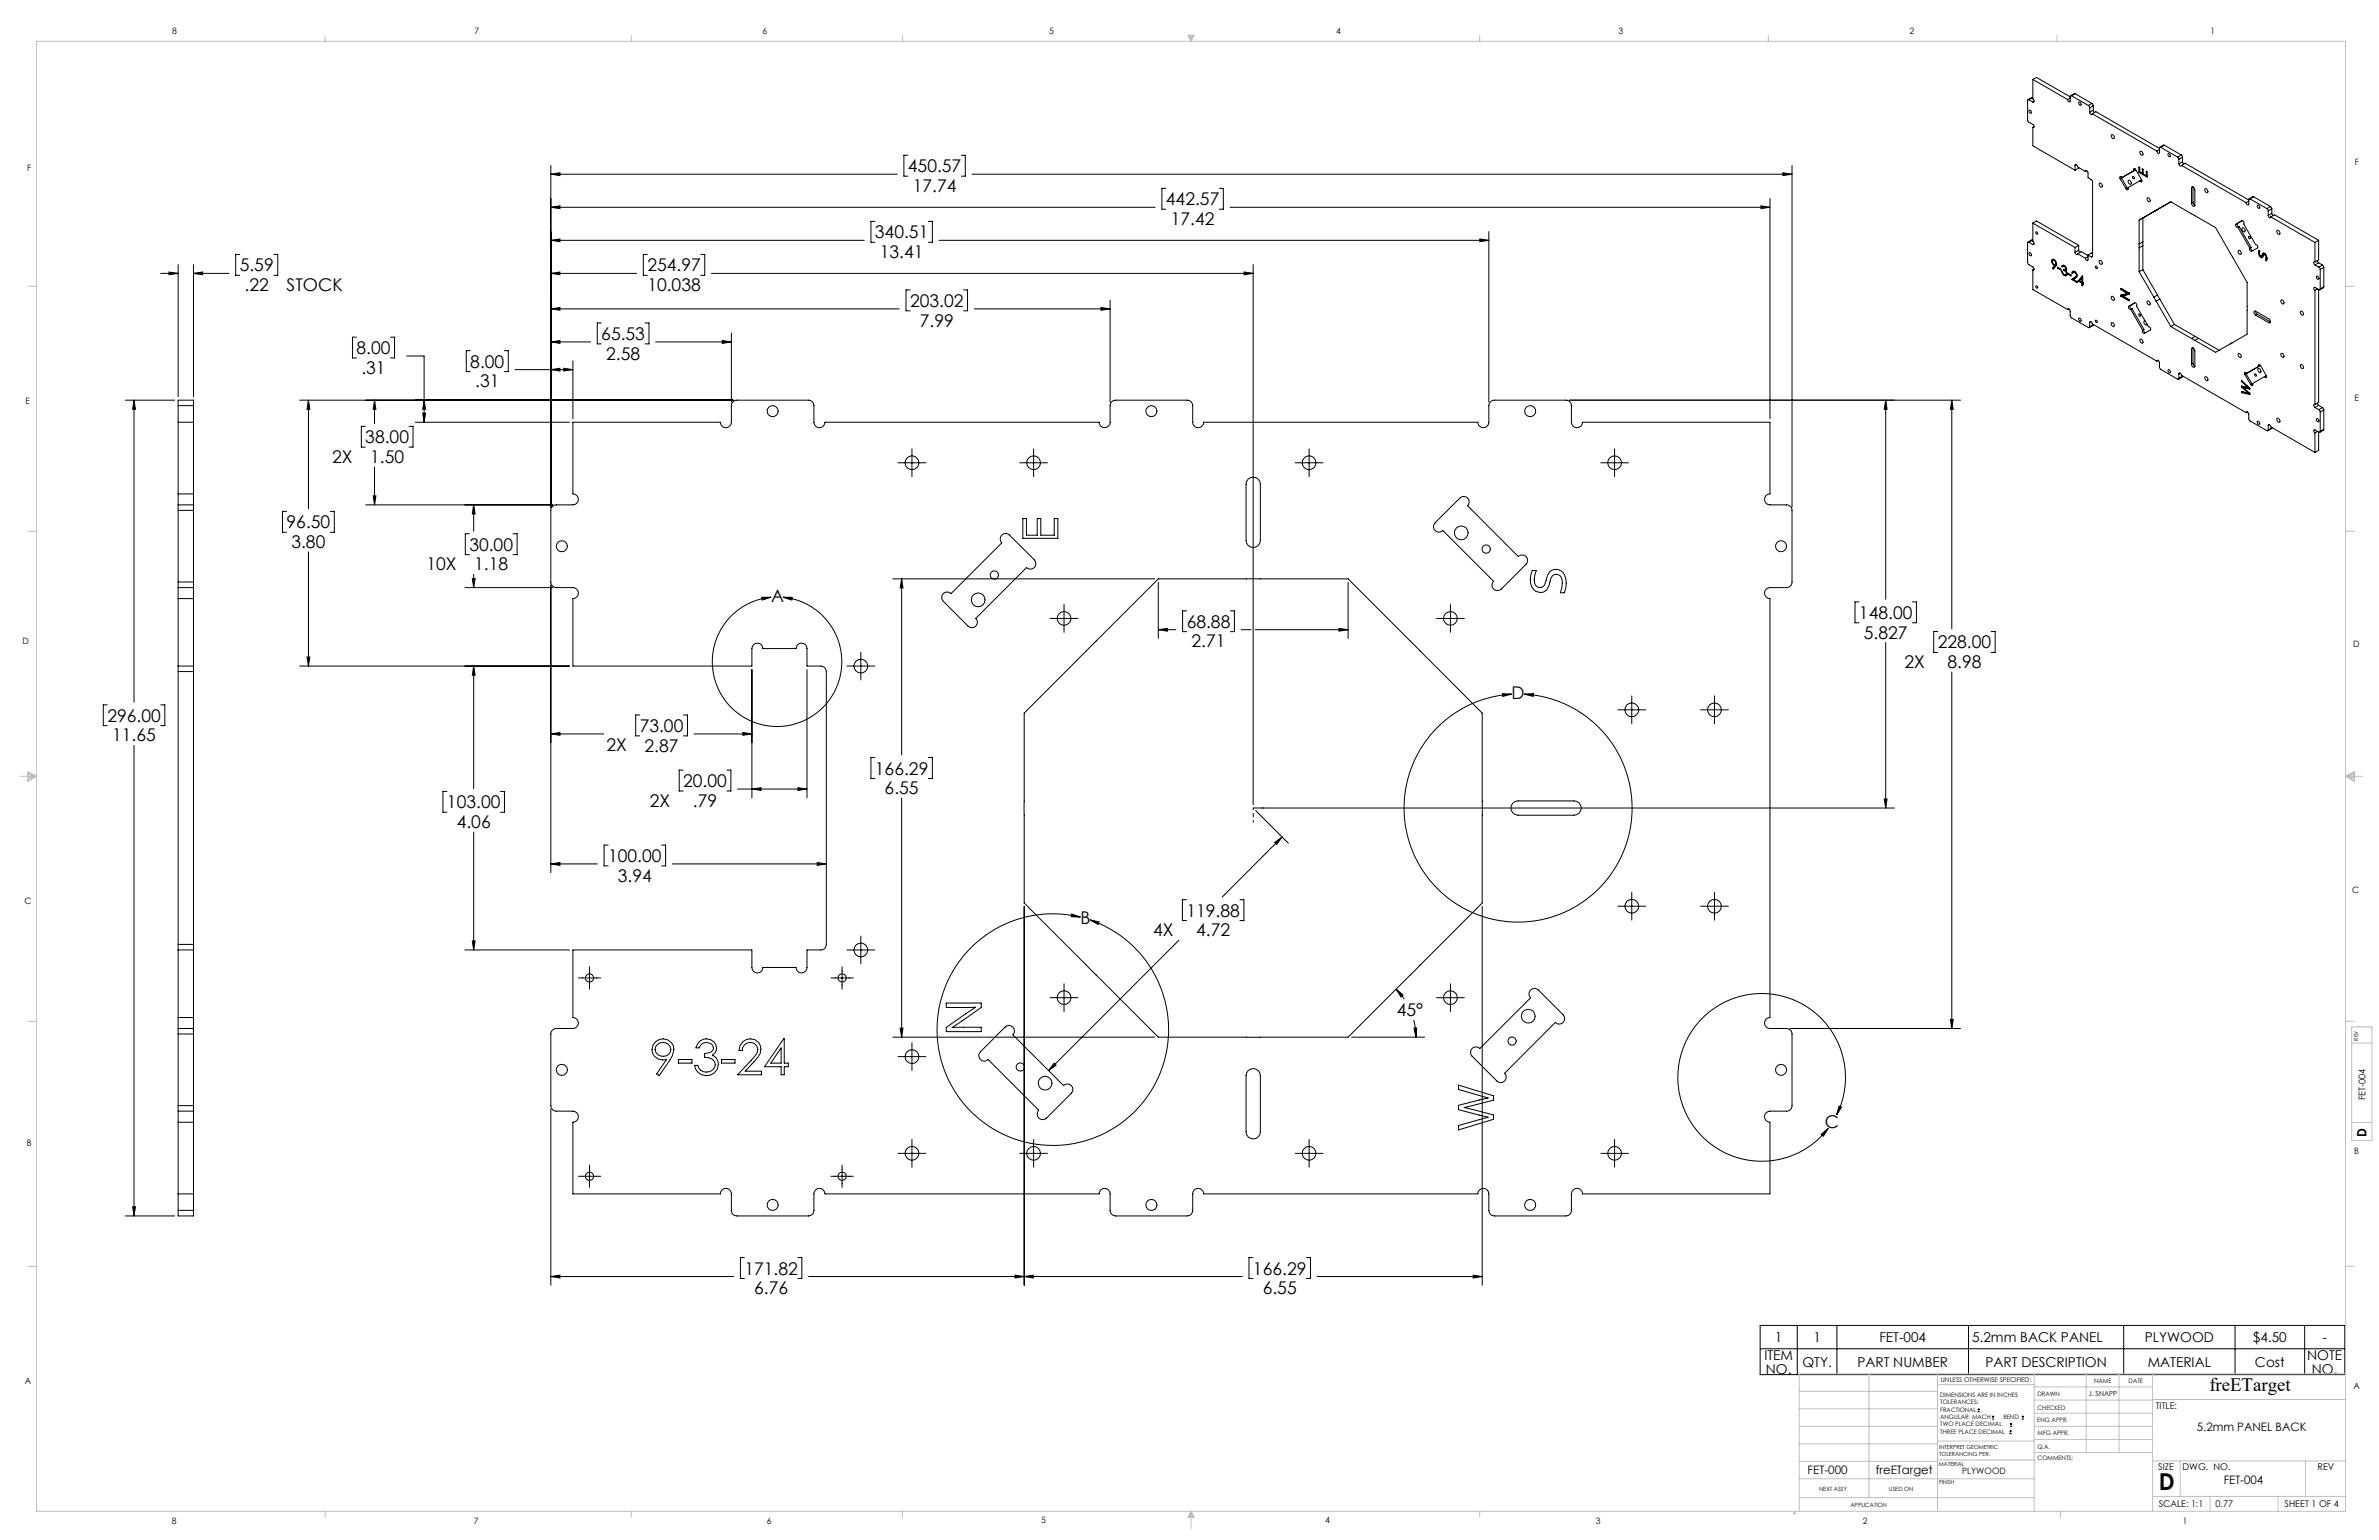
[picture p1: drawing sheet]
<svg xmlns="http://www.w3.org/2000/svg" width="864mm" height="559mm" viewBox="0 0 864 559" stroke-linecap="round" stroke-linejoin="round" font-family="sans-serif">
<defs><g id="words">
<text font-size="8.5" x="783.7" y="540.7">D</text>
<text font-size="6.9" x="802" y="504.9">freETarget</text>
<g font-size="6.4">
<text x="329.6" y="62.5">450.57</text>
<text x="331.3" y="69.6">17.74</text>
<text x="423.2" y="74.5">442.57</text>
<text x="425" y="81.6">17.42</text>
<text x="317.6" y="86.5">340.51</text>
<text x="319.4" y="93.6">13.41</text>
<text x="87" y="98.5">5.59</text>
<text x="235" y="98.5">254.97</text>
<text x="88.8" y="105.6">.22</text>
<text x="104.1" y="105.6">STOCK</text>
<text x="235" y="105.6">10.038</text>
<text x="330.4" y="111.4">203.02</text>
<text x="333.9" y="118.5">7.99</text>
<text x="218.3" y="123.4">65.53</text>
<text x="129.4" y="128.5">8.00</text>
<text x="220" y="130.5">2.58</text>
<text x="131.2" y="135.6">.31</text>
<text x="170.7" y="133.4">8.00</text>
<text x="172.5" y="140.6">.31</text>
<text x="132.6" y="160.8">38.00</text>
<text x="120.5" y="167.9">2X</text>
<text x="134.4" y="168">1.50</text>
<text x="104" y="191.7">96.50</text>
<text x="105.8" y="198.9">3.80</text>
<text x="170.4" y="199.9">30.00</text>
<text x="154.8" y="206.9">10X</text>
<text x="172.1" y="207">1.18</text>
<text x="279.9" y="218.4">A</text>
<text x="430.8" y="227.8">68.88</text>
<text x="674.8" y="224.6">148.00</text>
<text x="676.6" y="231.7">5.827</text>
<text x="432.5" y="234.9">2.71</text>
<text x="703.4" y="235.3">228.00</text>
<text x="691.3" y="242.4">2X</text>
<text x="706.9" y="242.5">8.98</text>
<text x="548.7" y="253.6">D</text>
<text x="39" y="261.9">296.00</text>
<text x="40.7" y="269">11.65</text>
<text x="232.2" y="265.6">73.00</text>
<text x="220.1" y="272.7">2X</text>
<text x="234" y="272.7">2.87</text>
<text x="317.6" y="281">166.29</text>
<text x="248" y="285.6">20.00</text>
<text x="162.3" y="293.3">103.00</text>
<text x="235.9" y="292.7">2X</text>
<text x="251.5" y="292.7">.79</text>
<text x="321.1" y="288.2">6.55</text>
<text x="165.8" y="300.5">4.06</text>
<text x="220.8" y="312.8">100.00</text>
<text x="224.3" y="319.9">3.94</text>
<text x="392.2" y="335.2">B</text>
<text x="430.7" y="332.6">119.88</text>
<text x="418.6" y="339.7">4X</text>
<text x="434.2" y="339.8">4.72</text>
<text x="507.1" y="368.7">45°</text>
<text x="662.4" y="409.3">C</text>
<text x="270.2" y="462.5">171.82</text>
<text x="454.8" y="462.5">166.29</text>
<text x="273.8" y="469.6">6.76</text>
<text x="458.4" y="469.6">6.55</text>
</g>
<g font-size="4.9">
<text x="644.3" y="487">1</text>
<text x="658.3" y="487">1</text>
<text x="682.2" y="487">FET-004</text>
<text x="715.9" y="487">5.2mm BACK PANEL</text>
<text x="778.6" y="487">PLYWOOD</text>
<text x="817.8" y="487">$4.50</text>
<text x="843.1" y="487">-</text>
<text x="640.5" y="493.5">ITEM</text>
<text x="654.3" y="495.9">QTY.</text>
<text x="674.2" y="495.9">PART NUMBER</text>
<text x="720.7" y="495.9">PART DESCRIPTION</text>
<text x="779.6" y="495.9">MATERIAL</text>
<text x="818.6" y="495.9">Cost</text>
<text x="837.6" y="493.5">NOTE</text>
<text x="641" y="498.4">NO.</text>
<text x="839.2" y="498.4">NO.</text>
</g>
<text font-size="4.7" x="859" y="412.4" transform="rotate(-90 859 412.4)">D</text>
<g font-size="4.2">
<text x="797.5" y="519.3">5.2mm PANEL BACK</text>
<text x="656.1" y="534.9">FET-000</text>
<text x="681" y="534.9">freETarget</text>
<text x="807.2" y="538.6">FET-004</text>
</g>
<g font-size="3.4">
<text x="858.7" y="399.2" transform="rotate(-90 858.7 399.2)">FET-004</text>
<text x="782.6" y="511.2">TITLE:</text>
<text x="783.5" y="533.3">SIZE</text>
<text x="792.3" y="533.3">DWG. NO.</text>
<text x="841.3" y="533.4">REV</text>
<text x="783.6" y="546.8">SCALE: 1:1</text>
<text x="804.3" y="546.8">0.77</text>
<text x="829.3" y="546.8">SHEET 1 OF 4</text>
</g>
<g font-size="3.2">
<text x="62.5" y="12.4">8</text>
<text x="172.3" y="12.3">7</text>
<text x="276.8" y="12.4">6</text>
<text x="380.9" y="12.4">5</text>
<text x="485" y="12.3">4</text>
<text x="587.5" y="12.4">3</text>
<text x="693.2" y="12.4">2</text>
<text x="802.4" y="12.4">1</text>
<text x="854.9" y="59.8">F</text>
<text x="9.9" y="62">F</text>
<text x="9.3" y="146.5">E</text>
<text x="854.7" y="145.5">E</text>
<text x="8.2" y="233.6">D</text>
<text x="854.3" y="234.9">D</text>
<text x="8.9" y="328.1">C</text>
<text x="853.9" y="324.1">C</text>
<text x="9.7" y="415.8">B</text>
<text x="854.6" y="418.6">B</text>
<text x="9" y="502">A</text>
<text x="854.3" y="503.9">A</text>
<text x="712.3" y="534.9">PLYWOOD</text>
<text x="62.3" y="552.9">8</text>
<text x="172" y="552.9">7</text>
<text x="278.3" y="552.9">6</text>
<text x="377.9" y="552.8">5</text>
<text x="481" y="552.8">4</text>
<text x="579.3" y="552.8">3</text>
<text x="676.2" y="552.9">2</text>
<text x="792.4" y="552.8">1</text>
</g>
<text font-size="2.5" x="758.2" y="506.5">J. SNAPP</text>
<text font-size="2.4" x="704.5" y="501.3">UNLESS OTHERWISE SPECIFIED:</text>
<g font-size="2.2">
<text x="760.2" y="501.8">NAME</text>
<text x="772.7" y="501.8">DATE</text>
<text x="704.3" y="506.9">DIMENSIONS ARE IN INCHES</text>
<text x="704.3" y="509.6">TOLERANCES:</text>
<text x="739.6" y="506.6">DRAWN</text>
<text x="704.3" y="512.2">FRACTIONAL</text>
<text x="704.3" y="514.9">ANGULAR: MACH</text>
<text x="727.2" y="514.9">BEND</text>
<text x="739.6" y="511.5">CHECKED</text>
<text x="704.3" y="517.5">TWO PLACE DECIMAL</text>
<text x="704.3" y="520.2">THREE PLACE DECIMAL</text>
<text x="739.6" y="516.1">ENG APPR.</text>
<text x="739.7" y="520.9">MFG APPR.</text>
<text x="739.6" y="525.6">Q.A.</text>
<text x="739.7" y="529.8">COMMENTS:</text>
</g>
<g font-size="2.1">
<text x="660.3" y="540.9">NEXT ASSY</text>
<text x="685.6" y="540.9">USED ON</text>
<text x="671.7" y="546.7">APPLICATION</text>
</g>
<g font-size="2">
<text x="856" y="377.7" transform="rotate(-90 856 377.7)">REV</text>
<text x="704" y="525.8">INTERPRET GEOMETRIC</text>
<text x="703.9" y="531.8">MATERIAL</text>
<text x="704" y="528.3">TOLERANCING PER:</text>
<text x="703.9" y="538.7">FINISH</text>
</g>
</g></defs>
<g fill="none" stroke="#000" stroke-width=".36">
<path d="M736.5 36.2l-.3-.1-.2 .3v7.1l.4 .8 1.7 1 .3 .9h-.5M736.5 36.2l1.4 .8M737.8 35.4l-1.6 .8M737.8 35.4l-1.3 .8M737.8 35.4l.1 .1M737.9 28.8v7.1l.5 .8-.1 .3h-.4M737.9 28.8l12.7 7.3M737.9 28.8l1.3-.7 12.3 7M738.4 36.7l-.5 .3M751.5 35.6l-.9 .5M752 34.7l-.5 .2-.2 2.1-.4-.2-.3-.7M752 34.7l6.1 3.6"/>
<path d="M753.3 34l-1.7 .7M753.3 34l6.1 3.5M753.3 34l-1.3 .7M754.6 37.1a.63 .63 0 0 1 .8 .3 .63 .63 0 0 1-.2 .8l-.5-.4zM758.1 38.3l.5 .8M758.6 39.1v1.6M759.4 37.5l.5 .8M759.4 37.5l-1.3 .8M759.9 40l.4 .8M759.9 38.3l-1.3 .8M759.9 40l-1.3 .7M759.9 38.3v1.7"/>
<path d="M329.6 56.3h-1.5v7.6h1.5M349 56.3h1.4v7.6h-1.4M736.6 40.1a.61 .61 0 0 1 .7 .2 .61 .61 0 0 1-.1 .8l-.5-.4zM737.9 46.2v6.7l15.4 8.9M738.4 46l-.5 .2M753.7 59.8l-.4 .2M758.6 40.7l.4 .9h.4l.1-.3M759.5 41.3l23.5 13.5M759.5 41.3l1.3-.8 23.1 13.4M766.4 49a.79 .79 0 0 1 1 .3 .79 .79 0 0 1-.2 1l-.6-.5zM776.8 55a.78 .78 0 0 1 1 .4 .78 .78 0 0 1-.2 1l-.6-.6zM783.9 54.3l-.9 .5"/>
<path d="M784.4 53.5l-.5 .1v1.8a.55 .55 0 0 1-.7 .2 .55 .55 0 0 1-.2-.8M784.4 53.5l6.1 3.5M785.7 52.7l-1.7 .7M785.7 52.7l6.1 3.5M785.7 52.7l-1.3 .8M787 55.8a.64 .64 0 0 1 .8 .3 .64 .64 0 0 1-.2 .8l-.5-.4zM790.5 57l.5 .8M791 59.4a.55 .55 0 0 0 .2 .8 .55 .55 0 0 0 .7-.2M791 57.8v1.6M791.8 56.2l.5 .8M791.8 56.2l-1.3 .8M792.3 58.7l.5 .8"/>
<path d="M792.3 57l-1.3 .8M792.3 58.7l-1.3 .7M792.3 57v1.7M200 63.2l3.3-.5v1zM200 75.2l3.3-.5v1zM200 60v123.9M200 63.2h125.7M200 75.2h219.3M352.8 63.2h297.7M423.2 68.3h-1.4v7.6h1.4M442.6 68.3h1.5v7.6h-1.5M446.5 75.2h196"/>
<path d="M639.2 74.7l3.3 .5-3.3 .5zM642.5 72v79.9M647.2 62.7l3.3 .5-3.3 .5zM650.5 60v123.9M753.3 60l.1-.3 .3 .1 .5 .8 2.8 1.6M753.3 60v1.8M754.6 60.8l-1.3 1M757 62.2l.3-.3 .4 .2 .3 .7v1.7l1.2 .7 .4 .8v26.9M757.5 61.9l-.5 .3M762.1 66.4a.87 .87 0 0 1 .9 .5 .87 .87 0 0 1-.2 1l-.7-.5zM769.6 64.8l2.1 3.7M770 64.1l.1 .5"/>
<path d="M770.1 64.6l2.1 3.6M770.1 64.6l-.5 .2M770.3 64.5l-.7-.4v.7M770.8 64.2l-.5 .3M772.2 68.2l.3 .4M772.2 68.2l-.5 .3M772.7 65.4a.87 .87 0 0 1 .8 .5 .87 .87 0 0 1-.2 1l-.6-.5zM774.2 64a.52 .52 0 0 1 .5 .3 .52 .52 0 0 1-.1 .6l-.4-.3zM775 61.2l.1 .5M775.1 61.7l-.5 .2-.1-.6h.7l2.4 4.4-.3 .3-.6-.4M775.1 61.7l-4.8 2.8M776.4 62.5l3 1.8v-2l-.3-.2v1.7"/>
<path d="M776.4 62.5v-1.9l.3 .1v1.7l1 .5M776.5 79.9v8.6M776.5 79.9l1.4-.8v8.7M776.7 65.6l-4.3 2.5v.8l-.7-.4M776.7 65.6l.5-.3 .4 .4M776.7 62.4l-.3 .1M777.7 62.9v-1.6l.3 .2v1.6l1.1 .7M777.8 62.9l.2 .1M778 62.8l-.3 .1M779.2 63.7l.2 .2M779.4 63.6l-.3 .2M779.5 71.8a.87 .87 0 0 1 .9 .5 .87 .87 0 0 1-.2 .9l-.7-.5z"/>
<path d="M788 73.2l16.3 9.4 11.4 19.9v18.7l-5.3 3.1M788 73.2l-6.1 3.6 1.3-.8M788 73.2l-11.5 6.7M791.9 60l23.5 13.6M791.9 60l1.3-.8 23.1 13.4M795.5 73.8l.6 1 .5 .1 .1-.4M795.5 68.2l.4-.4 .8 .8v5.9M795.5 68.2v5.6M795.5 68.2l.6-.4v5.6M796.1 73.4l.6 1.1M796.1 73.4l-.6 .4M800.4 68.6a.79 .79 0 0 1 .9 .4 .79 .79 0 0 1-.1 1l-.7-.5z"/>
<path d="M816.3 73l-.9 .6M816.8 72.2l-.5 .2-.1 2-.5-.2-.3-.6M816.8 72.2l6.1 3.5M818.1 71.4l-1.7 .7M818.1 71.4l-1.3 .8M818.1 71.4l6.1 3.6M819.5 74.4a.59 .59 0 0 1 .8 .4 .59 .59 0 0 1-.4 .8l-.5-.6zM822.9 75.7l.5 .8M823.4 78.2l.4 .8h.4l.1-.3M823.4 76.5v1.7M824.2 75l.5 .8M824.2 75l-1.3 .7"/>
<path d="M824.3 78.7l16.1 9.3M824.3 78.7l1.3-.8 16.1 9.3M824.7 77.4l.5 .8M824.7 75.8l-1.3 .7M824.7 77.4l-1.3 .8M824.7 75.8v1.6M58.3 99.2h6.4M61.3 98.7l3.4 .5-3.4 .5zM64.7 96v47.9M70.2 99.2l3.4-.5v1zM70.2 99.2h12.9M70.2 96v47.9"/>
<path d="M87 92.3h-1.5v7.6h1.5M99.4 92.3h1.4v7.6h-1.4M200 99.2h31.1M200 99.2l3.3-.5v1zM200 87.2l3.3-.5v1zM200 87.2h113.7M235 92.3h-1.5v7.6h1.5M254.4 92.3h1.4v7.6h-1.4M258.3 99.2h196.6M317.6 80.3h-1.4v7.6h1.4M337 80.3h1.5v7.6h-1.5M340.9 87.2h199.6"/>
<path d="M451.6 98.7l3.3 .5-3.3 .5zM454.9 96v195.9M537.2 86.7l3.3 .5-3.3 .5zM540.5 84v61.9M736.5 87.9l-.3-.1-.2 .4v7l.4 .8 1.7 1 .3 .9-.5 .1M736.5 87.9l1.4 .8M736.6 91.8a.61 .61 0 0 1 .7 .3 .61 .61 0 0 1-.1 .8l-.5-.4zM737.8 87.1l-1.6 .8M737.8 87.1l-1.3 .8M737.8 87.1l.1 .1M737.9 81v6.6l.5 .8-.1 .4-.4-.1M737.9 81l1.3-.8 15.4 8.8"/>
<path d="M737.9 98v7.1l12.7 7.2M737.9 81l15.4 8.8M738.4 97.7l-.5 .3M738.4 88.4l-.5 .3M739.1 84.1a.44 .44 0 0 1 .6 .3 .44 .44 0 0 1-.3 .5l-.4-.4zM744.7 94.7l.1-.4a1.41 1.41 0 0 1 1.6 .6 1.41 1.41 0 0 1-.2 1.7l-.9 1-.2-.3M744.7 94.7l.2 .8 .7 .8M745.2 94.1l-.1 .4M745.5 97.1l.1 .2M745.5 97.1l-.4 .2M745.6 96.3l.3 .1M745.6 94.5l.7 1.1"/>
<path d="M745.6 94.5l-.2-.1a.84 .84 0 0 0-.2 1.1 .84 .84 0 0 0 1.1 .3v-.2M745.7 94.2l-1 .5M745.9 94.4l-.3 .1M745.9 96.4l-.8 .9M746.3 96.2l-.7 .1M746.3 96.2l-.8 .9M746.3 96.2l-.4 .2M746.5 95.8l-.3 .2M746.5 95.5l-.2 .1M747 97l1.1 .6v.4l-1.1-.7zM747.3 97.2l-.3 .1M748.5 96.7l.1-.3a1.21 1.21 0 0 1 1.3 .5 1.21 1.21 0 0 1 0 1.3"/>
<path d="M748.5 96.7h.9M748.8 96.5l.2 .1M748.8 96.5l-.3 .2M748.9 96.2l-.1 .3M749.2 98.1l.6 .5 .3 .7M749.2 98.1l.3-.2 .5 .3M749.4 96.7l.6 .9M749.4 96.4l-.5 .2M749.6 96.6l-.2 .1M749.9 98.2l.3 .5a.85 .85 0 0 1-.5 1.4l-.4-.1M750 97.6l-.3 .3-.5-.2v.4M750.1 99.3l-.2 .4-.5-.1-1.1-1.2 .3 .8 .7 .8"/>
<path d="M750.1 98.1l-.2 .1M750.2 97.4l-.2 .2M750.2 97.6l-.4 .2M750.3 99.9l-1 .1M750.4 99.2l-.3 .1M750.4 99.4l-.5 .3M750.6 99.1l1.2 .7v.4l-1.2-.7zM751 99.3l-.4 .2M752.2 99.1l.3-.7 .6 .1 .7 .8 .2 .7M752.7 98.4l-.5 .7M753.1 98.8l.7 1.1M753.1 98.8h-.5l-.2 .4-.2-.1"/>
<path d="M753.2 98.5l-.6 .3M753.3 91.5l.4 .9h.4l.1-.3M753.3 89.8v1.7M753.4 98.7l-.3 .1M753.8 99.9l-.6 .7M754 99.8l-.2 .1M754.2 92.1l2.8 1.6M754.2 92.1l1.3-.8 2.5 1.4M754.6 90.8l.5 .8M754.6 89v1.8M754.6 90.8l-1.3 .7M754.6 89l-1.3 .8"/>
<path d="M758 92.5l-.1 1.9h-.6l-.3-.7M758 92.5l1.1 .7M758 93.2l-1 .5M759.6 92.9l-.1 .3h-.4M759.6 92l-.3-.2-1.3 .7M759.6 92.9l-.5 .3M760.7 96.6a.44 .44 0 0 1 .6 .3 .44 .44 0 0 1-.3 .5zM762.1 94.5a.86 .86 0 0 1 .9 .5 .86 .86 0 0 1-.2 1l-.7-.6zM776.5 88.5v1.4M776.5 89.9v8.7M776.5 98.6l5.4 9.2M777.9 87.8v1.3"/>
<path d="M777.9 87.8l-1.4 .7M777.9 89.1v8.8M777.9 89.1l-1.4 .8M777.9 97.9l-1.4 .7M777.9 97.9l5.3 9.2M811.7 81.4a.78 .78 0 0 0 .7 1.1M812.2 81.1a.78 .78 0 0 0 .6 1.1M812.2 81.1l-.5 .3M812.4 82.5l4.3 7.5M812.6 90.8a.87 .87 0 0 1 .8 .5 .87 .87 0 0 1-.1 1l-.7-.5zM812.8 82.2l4.4 7.5M812.8 82.2l-.4 .3"/>
<path d="M813.8 80.2a.74 .74 0 0 1 .7 1.1l4.3 7.5a.78 .78 0 0 1 .7 1.2l-2.1 1.2a.74 .74 0 0 1-.7-1.2M813.8 80.2l-2.1 1.2M813.8 80.1l-1.6 1M814 82.7a.85 .85 0 0 1 .9 .5 .85 .85 0 0 1-.3 .9l-.6-.5zM816.3 85.8a.44 .44 0 0 1 .5 .3 .44 .44 0 0 1-.3 .5l-.3-.4zM817.2 89.7a.78 .78 0 0 0 .6 1.2M817.2 89.7l-.5 .3M819.9 91.7l.1 .9 .7 .9M820.3 91l-.1 .5-.3 .2M820.3 91.1a1.11 1.11 0 0 0-.2 1.1 1.11 1.11 0 0 0 1 .7l.1-.4M820.3 91.1l-.3-.2-.1 .8M820.8 93l.3 .2"/>
<path d="M821.1 93.2l.3 .1M821.1 93.2l-.4 .3M821.2 92.5l.3-.6a1.84 1.84 0 0 1 1.2 2.8l-.3-.2M821.6 92.3l-.6 .7M821.6 92.3l-.4 .2M821.8 91.8l-.2 .5M821.8 92.4l.6-.2-.4 .2M822 92.4l-.3 .1-.4 1h-.6M822 92.4l.4 .4 .2 .8M822.6 93.6l-.2 .9M822.8 94.3h.1M822.8 94.3l-.4 .2"/>
<path d="M822.9 93.9l-.1 .4M823 93.4l-.4 .2M826.5 83.7a.79 .79 0 0 1 1 .4 .79 .79 0 0 1-.2 1l-.6-.6zM840.4 95h-.4l-.1 .3 .5 .8M840.4 88v7M840.4 96.1l1.4 .8M841.2 94.5l.5 .9M841.7 87.2l-1.3 .8M841.7 87.2v7.1l-1.3 .7M841.7 95.4l-1.3 .7M841.7 95.4l1.4 .8M841.8 96.9l.5 .9"/>
<path d="M842.3 97.8v7M843.1 96.2l.5 .8M843.1 96.2l-1.3 .7M843.6 97l-1.3 .8M843.6 97v7.1M200 112.1l3.3-.5v1zM200 112.1h126.5M218.3 117.2h-1.5v7.6h1.5M234.1 117.2h1.5v7.6h-1.5M330.4 105.2h-1.5v7.6h1.5M349.8 105.2h1.4v7.6h-1.4M353.7 112.1h49.3"/>
<path d="M399.7 111.6l3.3 .5-3.3 .5zM403 108.9v37M739.1 103.7a.44 .44 0 0 1 .6 .3 .44 .44 0 0 1-.3 .5l-.4-.4zM750.6 112.3l.3-.3 .4 .4 .2 2.3 .4 .6 6.2 3.6h.3l.2-.3M751 112l-.4 .3M752.1 101.4l2 1.2v-.4l-1.4-.8M752.4 101.2l.3 .2M752.4 101.2l-.3 .2M753.2 100.6l-1.1 .8M753.6 100.5l-1.2 .7M753.6 100.5l-.4 .1M754 100a1.69 1.69 0 0 1-1.3 1.4"/>
<path d="M754 100l-.4 .5M754.3 102l1.5 .8M754.3 102l1.7-1.8v2.4M754.6 115.5a.64 .64 0 0 1 .8 .3 .64 .64 0 0 1-.2 .8l-.5-.4zM754.7 101.7l.2 .2M754.7 101.7l-.4 .3M754.9 101.9l.9 .5M755.8 100.9v1.5M755.8 102.8v.8M755.8 100.9l-.9 1M755.8 102.4l.2 .1M756 102.9v.8l-.2-.1"/>
<path d="M756 102.6l.4 .2M756 100.3l-1.3 1.4M756 100.8l-.2 .1M756 102.3l-.2 .1M756 103.4l-.2 .2M756.1 102.6l-.3 .2M756.1 102.6v.3M756.3 102.8l-.3 .1M756.4 102.8v.3l-.4-.2M758.6 116.9l.1-.2h.3l.5 .8 23.5 13.6M758.6 116.9v1.7M759 116.7l-.4 .2"/>
<path d="M759.9 117.8l-1.5 1.1M759.9 117.7v.1M759.9 117.8l-1.3 .8M760.7 116.2a.44 .44 0 0 1 .6 .3 .44 .44 0 0 1-.3 .5zM766.4 117.2a.78 .78 0 0 1 1 .4 .78 .78 0 0 1-.2 1l-.6-.6zM766.4 107.7a.78 .78 0 0 1 1 .3 .78 .78 0 0 1-.2 1l-.6-.5zM769.9 105.1v-.5l3 1.8v.4l-1.7 .4M769.9 105.1l1.6 .9M770.3 107.3l.1 .1M770.3 104.9l1.5 .9M770.3 104.8v.1M770.3 107v.3"/>
<path d="M770.3 104.9l-.4 .2M770.3 107.3l-.4 .2M770.4 107.4l2.5 1.4v.4l-3-1.7M770.4 107.4h.1M770.6 107.5l2.3 1.3M771.2 107.2l-.8 .2M771.5 106l.9 .5M771.6 107l-1.2 .4M771.6 107l-.4 .2M771.8 105.8l.8 .4M771.8 105.8l-.3 .2M772.4 106.5h.1"/>
<path d="M772.4 106.5l-2.5 .6v.4M772.7 106.3h.1M772.7 106.3l-.3 .2M772.8 111.2l2.1-1.3a.78 .78 0 0 1 .7 1.2l4.3 7.5a.78 .78 0 0 1 .7 1.1l-2.1 1.3a.78 .78 0 0 1-.7-1.2M772.8 111.2a.76 .76 0 0 0 .7 1.1M772.8 111.2l.5-.3a.74 .74 0 0 0 .6 1.1M772.9 106.7l-1.3 .3M773.5 112.3l4.3 7.5M773.9 112l4.4 7.5M773.9 112l-.4 .3M776.4 113.9a.44 .44 0 0 1 .6 .3 .44 .44 0 0 1-.3 .6zM778.3 119.5a.78 .78 0 0 0 .6 1.2"/>
<path d="M778.3 119.5l-.5 .3M778.7 116.4a.71 .71 0 0 0-.3 1 .71 .71 0 0 0 1 .3M779.5 109.2a.86 .86 0 0 1 .9 .5 .86 .86 0 0 1-.2 1l-.7-.5zM781.9 107.8l.8 1.5M782.7 109.3l5.3 9.2M783.2 107.1l.8 1.4M783.2 107.1l-1.3 .7M784 108.5l-1.3 .8M784 108.5l5.3 9.2M788 118.5l7.5 4.3M789.3 117.7l7.6 4.4M789.3 117.7l-1.3 .8"/>
<path d="M818.8 112.9l.6 1.1M818.8 112.9l5 3 .4 .8-.2 .5-.4-.1M818.8 112.9h-.4l-.2 .4 .6 1M818.8 114.3l4.8 2.8M819.4 114l4.8 2.8M819.4 114l-.6 .3M824.2 116.8l-.6 .3M824.2 116.8h.1M828.1 108.8a.86 .86 0 0 1 .9 .5 .86 .86 0 0 1-.2 1l-.7-.5zM835.1 113.1a.78 .78 0 0 1 .9 .3 .78 .78 0 0 1-.2 1l-.6-.5zM840.4 105.4v41.4M841 100.2a.66 .66 0 0 1 .7 .4 .66 .66 0 0 1-.2 .8l-.6-.7z"/>
<path d="M841.3 104.8l-.9 .6M841.7 105.1v40.9l-1.3 .8M841.8 105.1l-1.4-.8a.55 .55 0 0 0-.6 .5 .55 .55 0 0 0 .6 .6M842.3 104.8l-.2 .4-.3-.1M843.6 104.1l-.1 .3-1.4 .8M843.6 104.1l-1.3 .7M129.4 122.3h-1.4v7.6h1.4M141.7 122.3h1.5v7.6h-1.5M147.6 129.2h6.4v24M170.7 127.2h-1.4v7.6h1.4M183.1 127.2h1.4v7.6h-1.4M186.9 134.1h21.1"/>
<path d="M200 134.1l3.3-.5v1zM200 124.1l3.3-.5v1zM200 124.1h14.4M204.6 133.6l3.4 .5-3.4 .5zM208 131v20.9M238 124.1h27.5M262.2 123.6l3.3 .5-3.3 .5zM265.5 120.9v25M776.8 123.2a.79 .79 0 0 1 1 .4 .79 .79 0 0 1-.2 1l-.6-.6zM783 131.1l.2-.4 .7 .6v2l.4 .7 6.3 3.6 .4-.3M783.4 130.8l-.4 .3M787.1 134.1a.59 .59 0 0 1 .7 .4 .59 .59 0 0 1-.4 .8l-.4-.6z"/>
<path d="M791 135.7l.1-.3h.4l.4 .8 23.5 13.6M791 135.7v1.6M791.5 135.4l-.5 .3M792.3 136.5l-.1 .3-1.4 .8M792.3 136.4v.1M792.3 136.5l-1.3 .8M795.5 122.8l1.2 .7M795.5 126.6l.4-.4 .8 .8-.1 6.3-.7-.3-.4-.8M795.5 126.6v5.6M796.1 131.8l.6 1.1M796.1 126.3v5.5M796.1 126.3l-.6 .3"/>
<path d="M796.1 131.8l-.6 .4M796.7 123.5l7.6 4.3 5.3-3M796.9 122.1l1.2 .7M796.9 122.1l-1.4 .7M798.1 122.8l-1.4 .7M798.1 122.8l7.5 4.3M800.4 136.8a.78 .78 0 0 1 .9 .4 .78 .78 0 0 1-.1 1l-.7-.5zM810.4 124.3l-.8 .5M812.6 128.3a.86 .86 0 0 1 .9 .5 .86 .86 0 0 1-.2 1l-.7-.5zM813.7 138.5v-.5l3 2.8v.5l-1.8-.5M813.7 138.5l1.8 1.6M814 138.3l-.3 .2"/>
<path d="M814.9 135.9l2.1 3.6M815.2 135.1l.1 .5M815.3 135.6l2.2 3.7M815.3 135.6l-.4 .3M815.6 135.5l-.7-.4v.8M815.7 139.9l-.2 .2M816 135.2l-.4 .3M817.5 139.3l.3 .3M817.5 139.3l-.5 .2M818.4 135.7a.42 .42 0 0 1 .6 .2 .42 .42 0 0 1-.2 .6zM819.7 133.7a.86 .86 0 0 1 .9 .5 .86 .86 0 0 1-.2 1l-.8-.8zM820.2 132.3l.1 .4"/>
<path d="M820.3 132.7l-.4 .3-.1-.7 .2-.1 .6 .4 2.1 3.7v.6l-.4 .1-.3-.3M820.3 132.7l-4.7 2.8M822 136.7l-4.3 2.5v.7l-.7-.4M822 136.7l.5-.3 .3 .3M828.1 128.2a.86 .86 0 0 1 .9 .5 .86 .86 0 0 1-.2 1l-.7-.5zM835.2 132.3a.86 .86 0 0 1 .8 .5 .86 .86 0 0 1-.2 1l-.7-.8zM45.5 145.2h17.9M48.6 145.2l.6 3.3h-1zM48.6 145.2v109.6M64.7 153.2h5.5M108.8 145.2h157.4M112 145.2l.5 3.3h-1.1z"/>
<path d="M112 145.2v39.4M132.6 154.7h-1.4v7.5h1.4M136 145.2l.5 3.3h-1zM136 145.2v8.5M148.5 154.7h1.4v7.5h-1.4M150.8 153.2h55.9M153.5 149.9h1l-.5 3.3zM154 145.2l.5 3.3h-1zM208 153.2h53.5l.2 .8a2 2 0 0 0 2.2 1.2 2 2 0 0 0 1.6-2v-6.4l.6-1 1-.6h26.4a1.99 1.99 0 0 1 2 2l.1 6.8a2 2 0 0 0 2.3 1.2 2 2 0 0 0 1.6-2h99.5l.1 .8a2 2 0 0 0 2.3 1.2 2 2 0 0 0 1.6-2v-6.4l.3-.7 .9-.8 26.8-.1a2.05 2.05 0 0 1 2 2l.1 6.8a2 2 0 0 0 2.2 1.2 2 2 0 0 0 1.7-2h99.5l.1 .8a2 2 0 0 0 2.2 1.2 2 2 0 0 0 1.7-2v-6l.3-1.1 .9-.8 26.8-.1a1.99 1.99 0 0 1 1.9 2l.2 6.8a2 2 0 0 0 2.2 1.2 2 2 0 0 0 1.7-2h68v26a1.99 1.99 0 0 0-2 2 1.99 1.99 0 0 0 2 2h6.4l.7 .4 .8 .8 .1 26.8a2.05 2.05 0 0 1-2 2l-6.7 .2a2 2 0 0 0-1.2 2.2 2 2 0 0 0 1.9 1.6v152l-.7 .2a2 2 0 0 0-1.2 2.2 2 2 0 0 0 1.9 1.6h6.4l.7 .4 .8 .8 .1 26.8a1.99 1.99 0 0 1-2 2l-6.7 .2a2 2 0 0 0-1.2 2.2 2 2 0 0 0 1.9 1.6v26h-68a2.01 2.01 0 0 0-2-2 2.01 2.01 0 0 0-2.1 2v6.4l-.5 1-1 .5-26.4 .1a2.05 2.05 0 0 1-2-2l-.2-6.8a2 2 0 0 0-2.2-1.2 2 2 0 0 0-1.6 2h-99.5l-.2-.8a2 2 0 0 0-2.2-1.2 2 2 0 0 0-1.6 2l-.1 6.4-.5 1-.7 .4-26.7 .2a2.05 2.05 0 0 1-2-2l-.2-6.8a2 2 0 0 0-2.2-1.2 2 2 0 0 0-1.6 2h-99.5l-.2-.8a2 2 0 0 0-2.2-1.2 2 2 0 0 0-1.6 2l-.1 6.4-.5 1-1 .5-26.4 .1a1.99 1.99 0 0 1-2-2l-.2-6.8a2 2 0 0 0-2.2-1.2 2 2 0 0 0-1.6 2h-53.5v-26a2.01 2.01 0 0 0 2-2 2.01 2.01 0 0 0-2-2h-6.4l-1-.6-.6-1v-26.4a2.05 2.05 0 0 1 2-2l6.7-.1a2 2 0 0 0 1.2-2.3 2 2 0 0 0-1.9-1.6v-24.5h64.9l.2 7.1a1.98 1.98 0 0 0 2.2 1.2 1.98 1.98 0 0 0 1.6-2h12.1l.1 .8a1.98 1.98 0 0 0 2.3 1.2 1.98 1.98 0 0 0 1.5-2v-6.3h5.1a1.99 1.99 0 0 0 2-2v-99l-.4-1.1-.9-.7-5.8-.2-.1-7.1a2 2 0 0 0-2.2-1.2 2 2 0 0 0-1.6 1.9h-12.1l-.1-.7a2 2 0 0 0-2.2-1.2 2 2 0 0 0-1.7 1.9v6.4h-64.9v-24.5l.7-.1a2 2 0 0 0 1.2-2.3 2 2 0 0 0-1.9-1.6h-6l-1.2-.3-.7-.9-.1-26.8a2.05 2.05 0 0 1 2-2l6.7-.1a2 2 0 0 0 1.2-2.3 2 2 0 0 0-1.9-1.6zM569.7 145.2h142M684.5 145.2l.5 3.3h-1zM684.5 145.2v72.3"/>
<path d="M708.5 145.2l.5 3.3h-1zM708.5 145.2v83M813.7 140.5v-.4l2.5 .7M813.7 142.5v-.5l2.5 .7M813.7 140.5l1.8 1.5M814.1 142.3l2.6 .6M814.1 140.2v.1M814.1 142.1v.2M814.1 140.3l.2 .2M814.1 142.3l-.4 .2M814.1 140.3l-.4 .2M814.2 140.5l.7 .3"/>
<path d="M814.2 140.5l2.5 2.2v.5l-3-.7M814.2 140.5h.1M814.2 140.5l.4-.2 .7 .2M815.3 140.5l1.4 .5M815.3 140.5l-.4 .3M815.4 149.8l.3-.4 .5 .4 .1 2.2 .4 .7 6.3 3.6 .4-.3M815.5 140.1l.7 .7M815.5 142l.7 .7M815.7 141.9l-.2 .1M815.8 149.5l-.4 .3M816.2 140.8h.1M816.2 142.7h.1"/>
<path d="M816.5 140.6l-.3 .2M816.5 142.5l-.3 .2M819.4 153a.63 .63 0 0 1 .8 .2 .63 .63 0 0 1-.2 .8l-.5-.4zM823.4 154.4l.1-.3h.3l.5 .8 16.1 9.3M823.4 154.4v1.6M823.8 154.1l-.4 .3M824.7 155.3l-1.5 1M824.7 155.1v.2M824.7 155.3l-1.3 .7M826.7 151.8a.86 .86 0 0 1 .8 .5 .86 .86 0 0 1-.2 .9l-.8-.8zM840.4 146.8l-.4-.1-.1 .3 .5 .8M840.4 157.1v7.1"/>
<path d="M840.4 147.8l1.4 .9M841 151.9a.66 .66 0 0 1 .7 .4 .66 .66 0 0 1-.2 .8l-.6-.7zM841.2 146.3l.5 .8M841.3 156.6l-.9 .5M841.7 156.8v6.6l-1.3 .8M841.7 147.1l-1.3 .7M841.7 147.1l1.4 .8M841.8 148.7l.5 .8M842.3 156.6l-.4 .3-1.5-.9a.55 .55 0 0 0-.6 .5 .55 .55 0 0 0 .6 .6M842.3 149.5v7.1M843.1 147.9l.5 .8M843.1 147.9l-1.3 .8"/>
<path d="M843.6 155.8l-.1 .3-1.4 .7M843.6 148.7v7.1M843.6 148.7l-1.3 .8M843.6 155.8l-1.3 .8M64.7 179.2v4M64.7 179.2v-34h5.5v34M64.7 179.2h5.5M70.2 179.2v4M135.5 179.9h1l-.5 3.3zM136 169.4v13.8M326 167.9h10.1M331 162.9v10.1"/>
<path d="M370.2 167.9h10.1M375.2 162.9v10.1M453.1 173.9a2.6 2.6 0 0 1 2.8-.6 2.6 2.6 0 0 1 1.6 2.5v20.3a2.59 2.59 0 0 1-2.6 2.5 2.59 2.59 0 0 1-2.6-2.5v-20.3l.2-1.1zM470.2 167.9h10M475.2 162.9v10.1M581.1 167.9h10M586.1 162.9v10.1M64.7 183.2v30M64.7 183.2h5.5M70.2 183.2v30M104 185.6h-1.4v7.5h1.4M119.9 185.6h1.5v7.5h-1.5"/>
<path d="M132.8 183.2h67.9M170.4 193.7h-1.5v7.6h1.5M171.9 183.2l.6 3.3h-1.1zM171.9 183.2v9.5M186.2 193.7h1.5v7.6h-1.5M363.6 194.2a1.96 1.96 0 0 1 2.9 0l9 8.9a2 2 0 0 1 0 2.9 2 2 0 0 1-2.9 0l-18.4 18.4a2 2 0 0 1 0 2.8 2 2 0 0 1-2.8 0l-9-9a2 2 0 0 1 0-2.8 2 2 0 0 1 2.9 0l18.3-18.4a2.05 2.05 0 0 1 0-2.8zM371.3 188.2h1.3v6h3.9v-6h1.3v6h4.9v-6h1.3v7.1h-12.7zM520.9 189.7l9-9a1.98 1.98 0 0 1 2.8 0 1.98 1.98 0 0 1 .1 2.8l18.3 18.4a2 2 0 0 1 2.9 0 2 2 0 0 1 0 2.9l-9 8.9a2 2 0 0 1-2.8 0 2 2 0 0 1 0-2.8l-18.4-18.4a2 2 0 0 1-2.9 0 2 2 0 0 1 0-2.8zM64.7 213.2v4M64.7 213.2h5.5M64.7 217.2v24.5M64.7 217.2h5.5"/>
<path d="M70.2 213.2v4M70.2 217.2v24.5M112 200.3v41.4M168.8 213.2h31.9M171.4 209.9h1.1l-.6 3.3zM171.9 208.4v4.8M200 212.5v104.2M276.5 216.7h3.4l-3.2 1zM279.9 216.7a23.5 23.5 0 0 0-17.8 35.8 23.5 23.5 0 0 0 40 0 23.5 23.5 0 0 0-17.9-35.8M284.2 216.7h3.3l-.1 1zM324.1 210h95.1M327.3 210l.5 3.4h-1z"/>
<path d="M327.3 210v63.9M386.3 219.4v10M420.5 211.3v20.4M489.4 211.3v20.4M526.5 219.4v10M556.2 207h1.5a5.8 5.8 0 0 0-.2 5.5 1.93 1.93 0 0 0 3.2-.2l.6-1.8a3.6 3.6 0 0 1 4.8-3.7 4.7 4.7 0 0 1 2.5 4.9l-.2 1.9-.6 1.5h-1.4a6.7 6.7 0 0 0 0-6.1 2.05 2.05 0 0 0-2.2-.5 2.05 2.05 0 0 0-1.3 1.7 6.1 6.1 0 0 1-2.5 4.6 3.8 3.8 0 0 1-4.9-4.3l.2-2zM674.8 218.4h-1.4v7.6h1.4M694.2 218.4h1.5v7.6h-1.5M111.4 238.4h1.1l-.5 3.3zM312.5 236.7v10M381.2 224.4h10.1M395.2 235.3l25.3-25.3h68.9l48.7 48.8v68.9l-48.7 48.6h-68.9l-48.7-48.6v-68.9z"/>
<path d="M420.5 228.5l3.3-.5v1zM420.5 228.5h6.4M430.8 221.7h-1.5v7.5h1.5M446.7 221.7h1.4v7.5h-1.4M450.5 228.5h3.7M455.7 228.5h33.7M486.1 228l3.3 .5-3.3 .5zM521.5 224.4h10.1M684.5 233.2v60M703.4 229.2h-1.4v7.5h1.4M722.8 229.2h1.5v7.5h-1.5M38.9 255.8h-1.4v7.5h1.4"/>
<path d="M58.3 255.8h1.5v7.5h-1.5M64.7 241.7v103M64.7 241.7h5.5M70.2 241.7v103M108.8 241.7h97.9M171.9 241.7l.6 3.3h-1.1zM171.9 241.7v44.5M232.2 259.4h-1.4v7.6h1.4M248.1 259.4h1.5v7.6h-1.5M272.9 243v46.5M292.9 243v46.5M307.4 241.7h10.1"/>
<path d="M545.4 251.7l3.3 .2-3.2 .8zM548.7 251.9a41.4 41.4 0 0 0-33.1 62.6 41.4 41.4 0 0 0 70.9 0 41.4 41.4 0 0 0-33.2-62.6M553.3 251.9l3.4-.2-.1 1zM587.3 257.6h10.1M592.3 252.5v10.1M617.3 257.6h10.1M622.4 252.5v10.1M708.5 243.9v129.3M48.6 270.5v170.7M200 266.3l3.3-.5v1zM200 266.3h19.1M248 279.4h-1.4v7.6h1.4"/>
<path d="M252 266.3h20.9M263.9 279.4h1.4v7.6h-1.4M269.7 265.8l3.2 .5-3.2 .5zM317.6 274.9h-1.4v7.6h1.4M337 274.9h1.5v7.6h-1.5M162.2 287.2h-1.4v7.5h1.4M181.6 287.2h1.5v7.5h-1.5M267.8 286.3h25.1M272.9 286.3l3.4-.5v1zM289.7 285.8l3.2 .5-3.2 .5zM327.3 289.6v86.7M455.8 294.1l11.9 11.9"/>
<path d="M458.1 293.2h229.6M549.2 291.4l.9-.6 1-.2h20.3a2.59 2.59 0 0 1 2.6 2.6 2.59 2.59 0 0 1-2.6 2.6h-20.3a2.61 2.61 0 0 1-2.4-1.6 2.61 2.61 0 0 1 .5-2.8zM684 289.9h1l-.5 3.3zM171.9 301.9v42.8M200 313.5l3.3-.5v1zM200 313.5h16.9M220.8 306.6h-1.5v7.6h1.5M240.2 306.6h1.4v7.6h-1.4M244.1 313.5h55.9M296.7 313l3.3 .5-3.3 .5zM462.7 305.7l2.7-2-2 2.7zM465.4 303.7l-21.7 21.8"/>
<path d="M312.5 339.7v10M371.8 328.9v137.5M389 331.6l3.2 1.2-3.3-.2zM392.2 332.8a42 42 0 0 0-50.6 51.5 42 42 0 0 0 69.3 20.1 42 42 0 0 0-15.2-70.6M395.7 333.8l3.3 .7-.4 1zM430.7 326.5h-1.5v7.5h1.5M450.1 326.5h1.5v7.5h-1.5M538.1 328.9v137.5M587.3 328.8h10.1M592.3 323.8v10.1M617.3 328.8h10.1M622.4 323.8v10.1"/>
<path d="M64.7 344.7h5.5M64.7 344.7v24.5M70.2 344.7v24.5M168.8 344.7h37.9M171.4 341.4h1.1l-.6 3.3zM210 354.9h8.1M214 350.8v8.1M301.7 354.9h8M305.7 350.8v8.1M307.4 344.7h10.1M386.3 357v10M428 341.2l-47.4 47.3"/>
<path d="M506.8 358.9l2.5 2.2-.7 .6zM506.8 358.9l3 3.6M526.5 357v10M64.7 373.2v30M64.7 369.2v4M64.7 373.2h5.5M64.7 369.2h5.5M70.2 373.2v30M70.2 369.2v4M238.2 377.8a4 4 0 0 1 5.1 .1 4 4 0 0 1 .8 5.1l-4.8 7.3-.9-.6 3.5-5.2a3.9 3.9 0 0 1-4.7-1.7 3.9 3.9 0 0 1 1-5zM238.5 379.1a2.75 2.75 0 0 1 3.8-.4 2.75 2.75 0 0 1 .6 3.7 2.88 2.88 0 0 1-3.4 .6 2.88 2.88 0 0 1-1.5-3.1zM254.2 377.7a3.5 3.5 0 0 1 4.4-.1 3.5 3.5 0 0 1 1 4.3l-.9 1a4 4 0 0 1 1.9 4.6 4 4 0 0 1-4.2 2.8 4.2 4.2 0 0 1-4.3-3.7h1.2a3.3 3.3 0 0 0 3.3 2.4 3.3 3.3 0 0 0 3-2.7 2.71 2.71 0 0 0-2.6-2.5l-1.3-.2v-1.3l2.1-.4 .9-.7a1.76 1.76 0 0 0-.7-2.6 2.82 2.82 0 0 0-4.2 1.6h-1.2l.6-1.4z"/>
<path d="M269.7 377.9a3.9 3.9 0 0 1 5.5 .2 3.9 3.9 0 0 1 0 5.4l-4.7 5.2h5.9v1.3h-8.6l6.6-7.2a2.82 2.82 0 0 0-1.3-4.5 2.82 2.82 0 0 0-3.7 2.9h-1.1l.3-1.8zM284.5 376.9h.2v8.9h1.5v1.3h-1.5v2.9h-1.1v-2.9h-6.1zM324.1 376.3h95.1M326.8 373.1h1l-.5 3.2zM331 378.4v10M343.5 364h12.7v1.6l-10.5 7.3 10.5-.2v1.6h-12.7v-1.5l10.5-7.3-10.5 .1zM345.7 372.8v.1M364.8 372.7a2 2 0 0 1 2.9 0 2 2 0 0 1 0 2.8l18.4 18.4a1.98 1.98 0 0 1 2.8 0 1.98 1.98 0 0 1 0 2.8l-9 9a2 2 0 0 1-2.8 0 2 2 0 0 1 0-2.8l-18.4-18.4a1.98 1.98 0 0 1-2.8 0 1.98 1.98 0 0 1 0-2.8zM381.2 362h10.1M490.6 376.3h26.6M513.2 370.1l.7 3.5 .1 2.7M513.3 373.1l1-.1-.3 3.3z"/>
<path d="M521.5 362h10.1M649.8 373.2h61.9M708 369.9h1l-.5 3.3zM246.3 384.5h4.9v1.3h-4.9zM261.9 384.5h4.9v1.3h-4.9zM283.6 380.2v5.6h-3.8zM326 383.4h10.1M382.7 385.8l.7 .7-2.8 2zM453.1 388.5a2.6 2.6 0 0 1 2.8-.6 2.6 2.6 0 0 1 1.6 2.4v20.4a2.59 2.59 0 0 1-2.6 2.6 2.59 2.59 0 0 1-2.6-2.6v-20.4l.2-.9zM534.4 380.4a2.05 2.05 0 0 1 2.8 0l18.4-18.3a2 2 0 0 1 0-2.9 2 2 0 0 1 2.8 0l9 9a2 2 0 0 1 0 2.8 2 2 0 0 1-2.8 0l-18.4 18.4a2 2 0 0 1 0 2.9 2 2 0 0 1-2.8 0l-9-9a2.05 2.05 0 0 1 0-2.9zM64.7 403.2v4M64.7 407.2v34h5.5v-34"/>
<path d="M64.7 403.2h5.5M64.7 407.2h5.5M70.2 403.2v4M200 402.5v63.9M326 418.5h10.1M331 413.5v10M370.2 418.5h10.1M375.2 413.5v10M470.2 418.5h10M475.2 413.5v10M531.6 401.8l10.5-2.6v-1.6l-12.7-3.9v1.6l10.7 3.1-10.7 2.7v1.6l10.7 2.7M531.6 401.9l10.5 2.7v1.6l-12.7 3.8v-1.6l10.7-3"/>
<path d="M531.6 401.8v.1M540.1 405.4h.1M581.1 418.5h10M586.1 413.5v10M661.1 411.6l2.5-2.2-1.7 2.9zM666.7 404.6a30.4 30.4 0 0 0-26.9-44.2 30.4 30.4 0 0 0-27.6 43.8 30.4 30.4 0 0 0 51.4 5.2M667.6 401.4l.9 .3-1.8 2.9zM48.2 437.9h1l-.6 3.3zM64.7 433.2h5.5M210 426.8h8.1M214 422.8v8M301.7 426.8h8"/>
<path d="M305.7 422.8v8M45.5 441.2h17.9M270.2 456.3h-1.4v7.6h1.4M289.6 456.3h1.5v7.6h-1.5M454.8 456.3h-1.4v7.6h1.4M474.2 456.3h1.5v7.6h-1.5M200 463.2l3.3-.5v1zM200 463.2h66.3M293.5 463.2h157.5M368.5 462.7l3.3 .5-3.3 .5zM371.8 463.2l3.3-.5v1zM478.2 463.2h59.9"/>
<path d="M534.8 462.7l3.3 .5-3.3 .5zM639 480.9h212.2v17.9h-212.2zM639 489.4h212.2M652.4 480.9v17.9M666.8 480.9v17.9M714.6 480.9v17.9M770.9 480.9v17.9M811.4 480.9v17.9M836.6 480.9v17.9M717.9 512.3h.8M717.9 511.4h.8M718.3 511v.8"/>
<path d="M723.1 514.9h.8M723.1 514.1h.8M723.5 513.6v.9M729.4 519.4h.9M729.6 517.6h.8M729.6 516.7h.8M729.9 518.9v.9M730 516.3v.8M733.9 514.9h.8M733.9 514.1h.8M734.3 513.6v.9M729.4 520.2h.9"/>
<circle cx="280.5" cy="149.2" r="2"/>
<circle cx="418" cy="149.2" r="2"/>
<circle cx="555.5" cy="149.2" r="2"/>
<circle cx="331" cy="167.9" r="2.5"/>
<circle cx="375.2" cy="167.9" r="2.5"/>
<circle cx="475.2" cy="167.9" r="2.5"/>
<circle cx="586.1" cy="167.9" r="2.5"/>
<circle cx="204" cy="198.2" r="2"/>
<circle cx="530.4" cy="193.4" r="2.5"/>
<circle cx="539.5" cy="199.2" r="1.51"/>
<circle cx="646.5" cy="198.2" r="2"/>
<circle cx="355.1" cy="217.7" r="2.5"/>
<circle cx="360.9" cy="208.7" r="1.5"/>
<circle cx="386.3" cy="224.4" r="2.5"/>
<circle cx="526.5" cy="224.4" r="2.5"/>
<circle cx="312.5" cy="241.7" r="2.5"/>
<circle cx="592.4" cy="257.6" r="2.5"/>
<circle cx="622.4" cy="257.6" r="2.5"/>
<circle cx="592.3" cy="328.8" r="2.5"/>
<circle cx="622.4" cy="328.8" r="2.5"/>
<circle cx="214" cy="354.9" r="1.5"/>
<circle cx="305.7" cy="354.9" r="1.5"/>
<circle cx="312.5" cy="344.7" r="2.5"/>
<circle cx="386.3" cy="362" r="2.5"/>
<circle cx="526.5" cy="362" r="2.5"/>
<circle cx="548.9" cy="377.8" r="1.5"/>
<circle cx="554.8" cy="368.7" r="2.5"/>
<circle cx="204" cy="388.2" r="2"/>
<circle cx="331.1" cy="383.4" r="2.5"/>
<circle cx="370.4" cy="387.2" r="1.49"/>
<circle cx="379.4" cy="393" r="2.5"/>
<circle cx="646.5" cy="388.2" r="2"/>
<circle cx="331" cy="418.5" r="2.5"/>
<circle cx="375.2" cy="418.5" r="2.5"/>
<circle cx="475.2" cy="418.5" r="2.5"/>
<circle cx="586.1" cy="418.5" r="2.5"/>
<circle cx="214" cy="426.8" r="1.51"/>
<circle cx="280.5" cy="437.2" r="2.01"/>
<circle cx="305.7" cy="426.8" r="1.51"/>
<circle cx="418" cy="437.2" r="2.01"/>
<circle cx="555.5" cy="437.2" r="2.01"/>
</g>
<path d="M454.9 293.2v5.2" fill="none" stroke="#000" stroke-width=".36" stroke-dasharray="15.2 1.3 1.3 1.3" stroke-dashoffset="14.6"/>
<path d="M454.9 293.2h3.8" fill="none" stroke="#000" stroke-width=".36" stroke-dasharray="15.2 1.3 1.3 1.3"/>
<g fill="none" stroke="#c0c0c0" stroke-width=".36">
<path d="M13.3 15h838.2v533.4h-838.2zM118 12.8v2.2M229.2 12.8v2.2M327.6 12.8v2.2M431.3 12.8h2.2l-1.1 2.2zM431.5 12.8l.9 2.2M432 12.8l.4 2.2M432.7 12.8l-.3 2.2M433 12.8l-.6 2.2M537.1 12.8v2.2M641.9 12.8v2.2M746.7 12.8v2.2"/>
<path d="M10.1 103.9h3.2M851.5 103.9h3.1M10.1 192.8h3.2M851.5 192.8h3.1M7.1 281.7h6.2M10.1 280l3.2 1.7-3.2 1.9zM10.1 280.5l3.2 1.2M10.1 281.1l3.2 .6M13.3 281.7l-3.2 1.2M13.3 281.7l-3.2 .5M851.5 281.7h6.1M851.5 281.7l3.1 .5"/>
<path d="M851.5 281.7l3.1 1.2M851.5 281.7l3.1-1.7v3.6zM854.6 281.1l-3.1 .6M854.6 280.5l-3.1 1.2M10.1 370.6h3.2M851.5 370.6h3.1M853.7 372.6h7.3v41.2h-7.3zM853.7 378.5h7.3M853.7 407.3h7.3M10.1 459.5h3.2M851.5 459.5h3.1M678.5 498.5v44.9"/>
<path d="M703.3 498.5v49.9M738.4 498.5v49.9M757.3 498.5v28.6M769.2 498.5v28.6M781.4 498.5v49.9M851.5 498.5h-198.4v49.9M653.1 517.6h50.2M653.1 511.2h50.2M653.1 504.9h50.2M703.3 502.4h35.1M738.4 512.8h43M738.4 508h43"/>
<path d="M738.4 503.3h43M738.4 517.6h43M781.4 507.8h70.1M653.1 536.6h85.3M653.1 530.3h50.2M653.1 523.9h50.2M703.3 529.8h35.1M703.3 522.9h35.1M738.4 527.1h43M738.4 522.3h43M781.4 530.1h70.1M791.4 530.1v12.9"/>
<path d="M836.9 530.1v12.9M118 548.4v2.1M229.2 548.4v2.1M327.6 548.4v2.1M432.4 548.4v6.3M432.4 548.4l1.1 2.2h-2.2zM432.4 548.4l.6 2.2M432.4 548.4l-.9 2.2M432.4 548.4l-.4 2.2M432.4 548.4l.3 2.2M537.1 548.4v2.1M651.4 548.4l.4 .9h-.7z"/>
<path d="M653.1 543.4h85.3M748 548.4v2.1M781.4 543h70.1M802.3 543v5.4M827 543v5.4"/>
</g>
<g fill="#000">
<path d="M200 99.2l3.3-.5v1zM451.6 98.7l3.3 .5-3.3 .5zM684 289.9h1l-.5 3.3zM684.5 145.2l.5 3.3h-1z"/>
<path d="M200 134.1l3.3-.5v1zM204.6 133.6l3.4 .5-3.4 .5zM200 124.1l3.3-.5v1zM262.2 123.6l3.3 .5-3.3 .5zM399.7 111.6l3.3 .5-3.3 .5zM200 112.1l3.3-.5v1zM537.2 86.7l3.3 .5-3.3 .5zM200 87.2l3.3-.5v1zM647.2 62.7l3.3 .5-3.3 .5zM200 63.2l3.3-.5v1zM296.7 313l3.3 .5-3.3 .5zM200 313.5l3.3-.5v1zM154 145.2l.5 3.3h-1zM153.5 149.9h1l-.5 3.3zM135.5 179.9h1l-.5 3.3zM136 145.2l.5 3.3h-1zM171.4 209.9h1.1l-.6 3.3zM171.9 183.2l.6 3.3h-1.1zM368.5 462.7l3.3 .5-3.3 .5zM200 463.2l3.3-.5v1zM371.8 463.2l3.3-.5v1zM534.8 462.7l3.3 .5-3.3 .5zM112 145.2l.5 3.3h-1.1zM111.4 238.4h1.1l-.5 3.3zM171.4 341.4h1.1l-.6 3.3zM171.9 241.7l.6 3.3h-1.1zM513.3 373.1l1-.1-.3 3.3zM506.8 358.9l2.5 2.2-.7 .6zM269.7 265.8l3.2 .5-3.2 .5zM200 266.3l3.3-.5v1zM289.7 285.8l3.2 .5-3.2 .5zM272.9 286.3l3.4-.5v1zM420.5 228.5l3.3-.5v1zM486.1 228l3.3 .5-3.3 .5zM200 75.2l3.3-.5v1zM639.2 74.7l3.3 .5-3.3 .5zM382.7 385.8l.7 .7-2.8 2zM462.7 305.7l2.7-2-2 2.7zM327.3 210l.5 3.4h-1zM326.8 373.1h1l-.5 3.2zM708 369.9h1l-.5 3.3zM708.5 145.2l.5 3.3h-1zM61.3 98.7l3.4 .5-3.4 .5zM70.2 99.2l3.4-.5v1zM48.6 145.2l.6 3.3h-1zM48.2 437.9h1l-.6 3.3z"/>
<path d="M276.5 216.7h3.4l-3.2 1zM284.2 216.7h3.3l-.1 1zM389 331.6l3.2 1.2-3.3-.2zM395.7 333.8l3.3 .7-.4 1zM667.6 401.4l.9 .3-1.8 2.9zM661.1 411.6l2.5-2.2-1.7 2.9zM545.4 251.7l3.3 .2-3.2 .8zM553.3 251.9l3.4-.2-.1 1z"/>
</g>
<path d="M70.3 147.2h-5.6M70.3 185.2h-5.6M64.7 211.2h5.6M70.3 243.7h-5.6M64.7 342.7h5.6M70.3 375.2h-5.6M64.7 401.2h5.6M64.7 439.2h5.6" fill="none" stroke="#000" stroke-width=".36" stroke-dasharray="6.3 1.3 1.3 1.3 1.3 1.3"/>
<use href="#words"/>
</svg>
